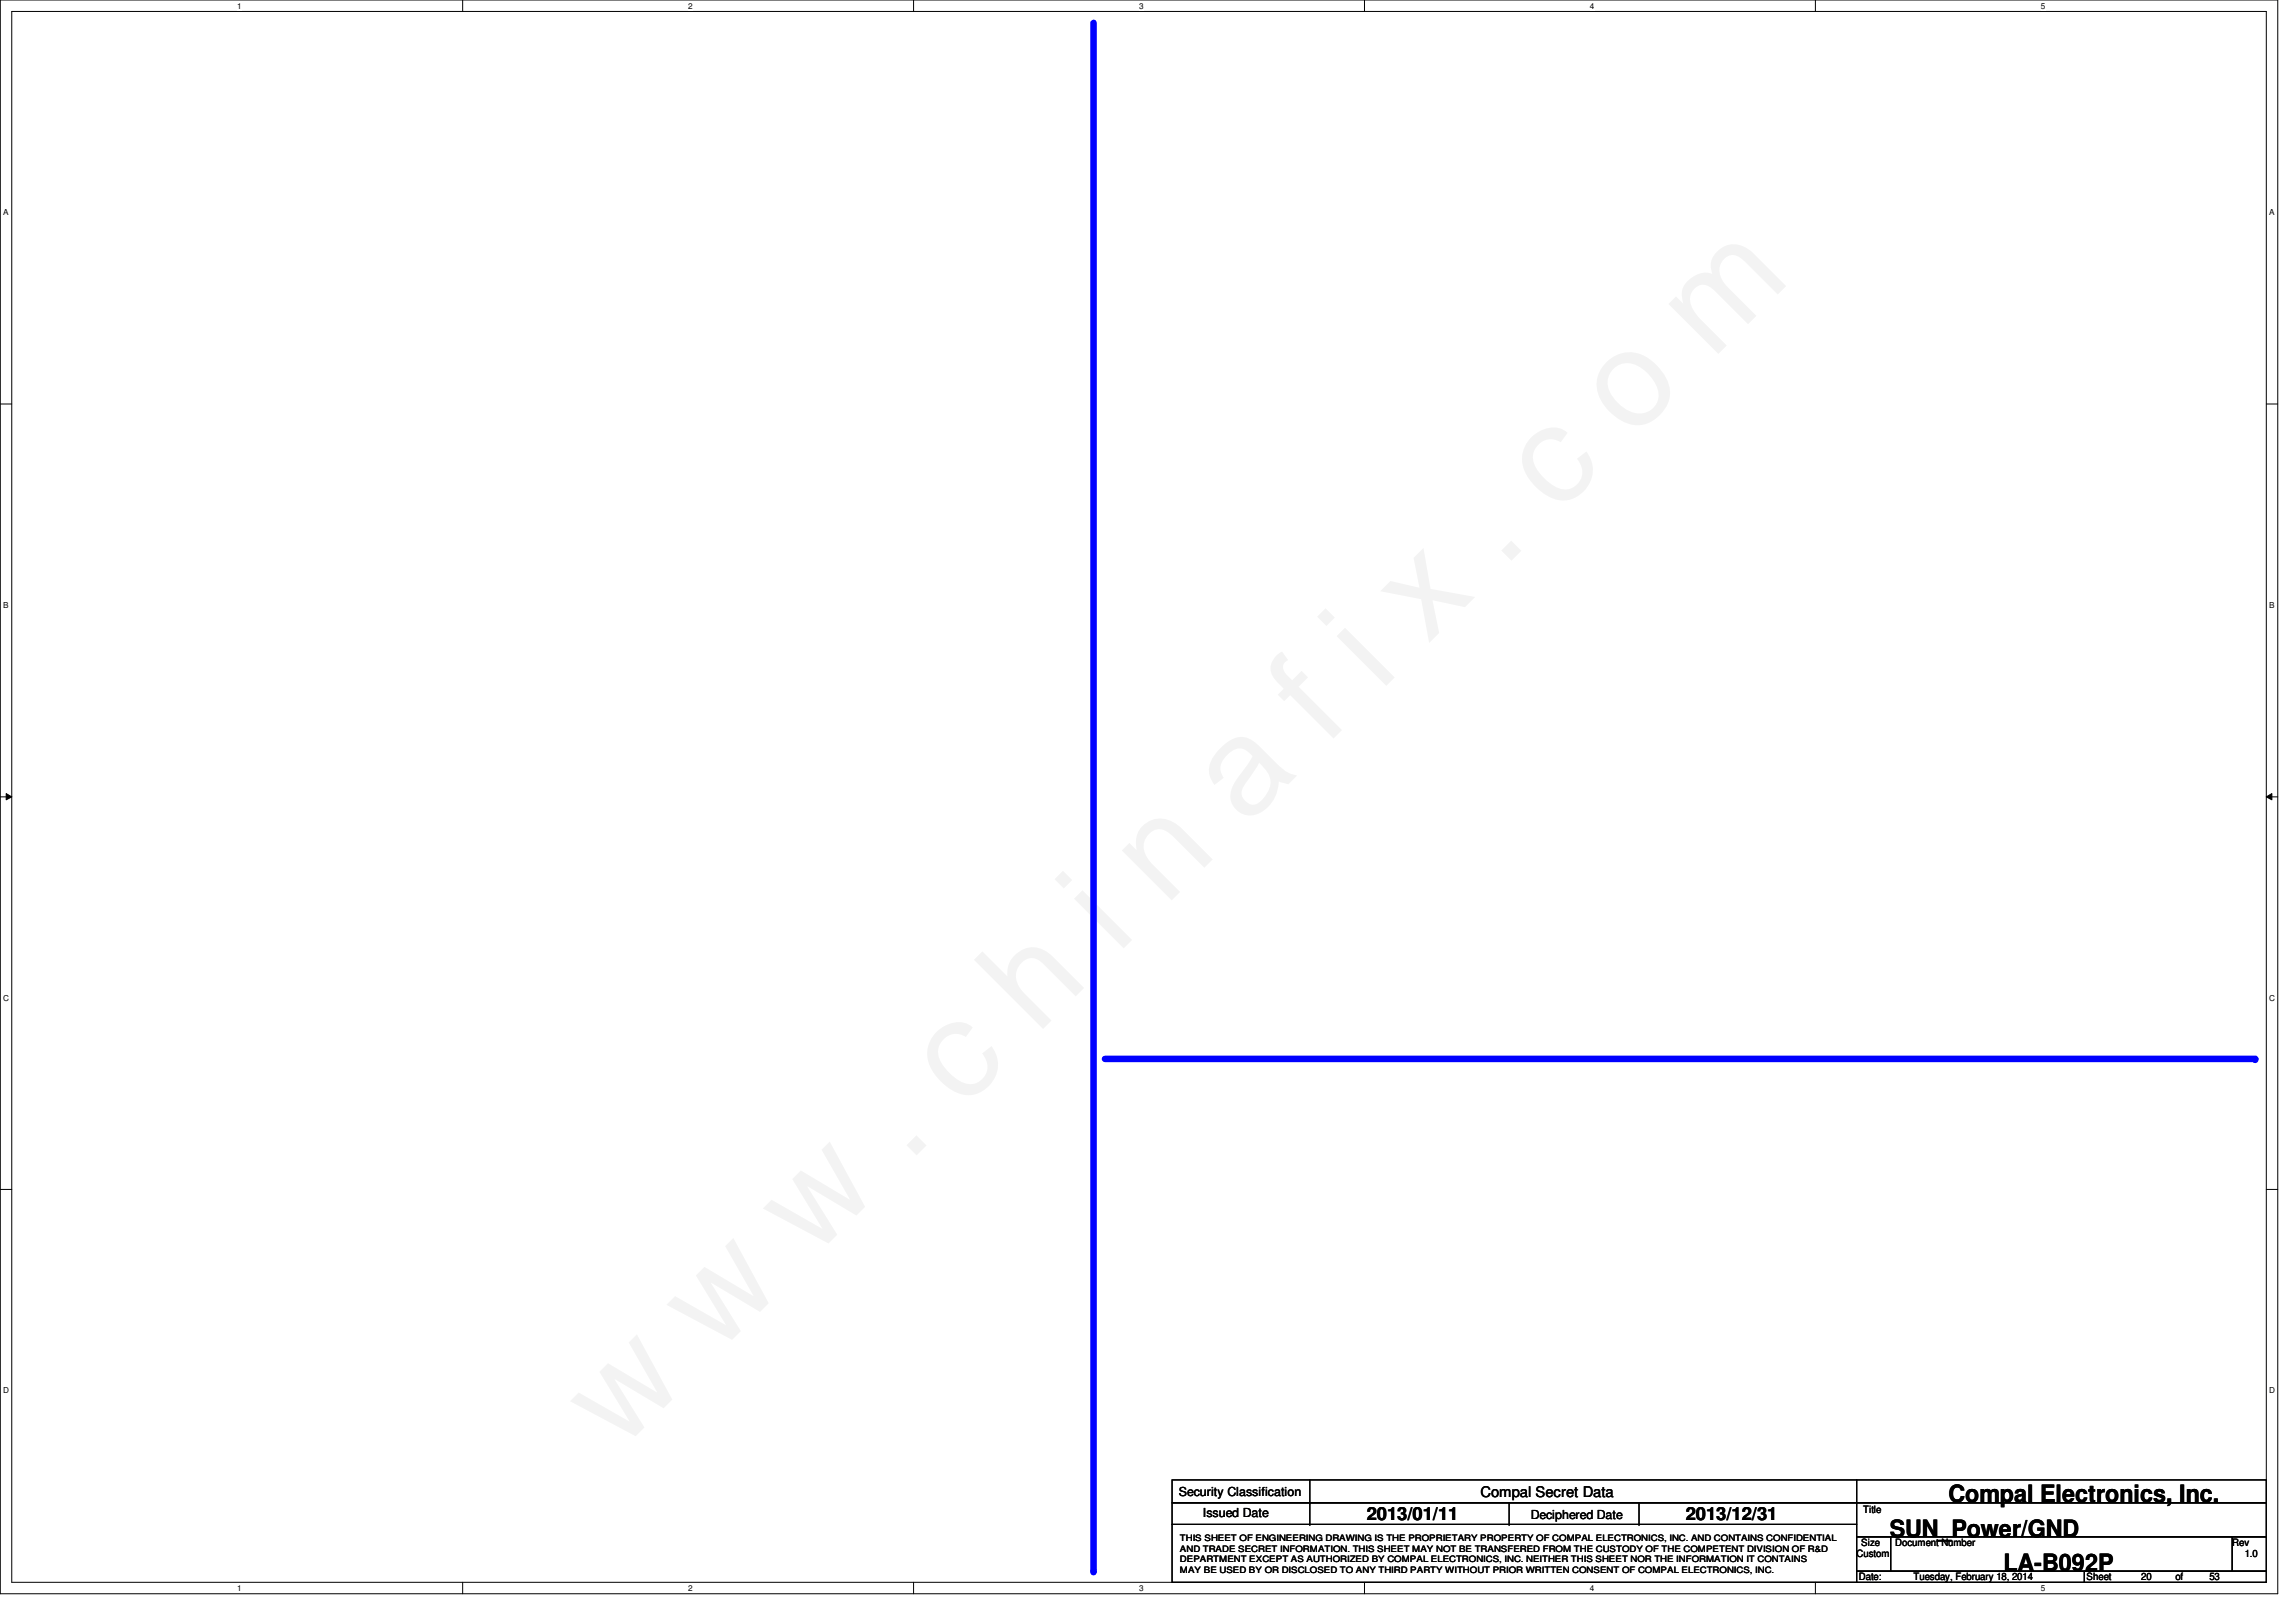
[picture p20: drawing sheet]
<svg xmlns="http://www.w3.org/2000/svg" width="297mm" height="210mm" viewBox="0 0 297 210" stroke-linecap="round" stroke-linejoin="round" font-family="sans-serif">
<defs><g id="words">
<g font-size="3.1">
<text x="252.1" y="194.4">Compal Electronics, Inc.</text>
<text x="244.5" y="198.8">SUN_Power/GND</text>
<text x="259.2" y="203.2">LA-B092P</text>
</g>
<g font-size="2.3">
<text x="176.8" y="196.6">2013/01/11</text>
<text x="218.1" y="196.6">2013/12/31</text>
</g>
<text font-size="1.9" x="191.6" y="193.7">Compal Secret Data</text>
<g font-size="1.6">
<text x="152.5" y="193.5">Security Classification</text>
<text x="155.6" y="196.3">Issued Date</text>
<text x="198" y="196.5">Deciphered Date</text>
</g>
<g font-size="1.3">
<text x="241" y="195.8">Title</text>
<text x="240.2" y="201.5">Custom</text>
<text x="240.8" y="200.1">Size</text>
<text x="245.2" y="200.1">Document Number</text>
<text x="288.8" y="200.1">Rev</text>
<text x="290.4" y="201.5">1.0</text>
<text x="240.5" y="204.5">Date:</text>
<text x="247.6" y="204.5">Tuesday, February 18, 2014</text>
<text x="270" y="204.5">Sheet</text>
<text x="277" y="204.5">20</text>
<text x="281.4" y="204.5">of</text>
<text x="285.8" y="204.5">53</text>
</g>
<g font-size="1.1">
<text x="30.7" y="1.1">1</text>
<text x="89" y="1.1">2</text>
<text x="147.4" y="1.1">3</text>
<text x="205.7" y="1.1">4</text>
<text x="264" y="1.1">5</text>
<text x=".4" y="27.9">A</text>
<text x="293.6" y="27.9">A</text>
<text x=".4" y="78.7">B</text>
<text x="293.6" y="78.7">B</text>
<text x=".4" y="129.5">C</text>
<text x="293.6" y="129.5">C</text>
<text x=".4" y="180.3">D</text>
<text x="293.6" y="180.3">D</text>
<text x="152.7" y="203.6">MAY BE USED BY OR DISCLOSED TO ANY THIRD PARTY WITHOUT PRIOR WRITTEN CONSENT OF COMPAL ELECTRONICS, INC.</text>
<text x="152.7" y="202.2">DEPARTMENT EXCEPT AS AUTHORIZED BY COMPAL ELECTRONICS, INC. NEITHER THIS SHEET NOR THE INFORMATION IT CONTAINS</text>
<text x="152.7" y="200.8">AND TRADE SECRET INFORMATION. THIS SHEET MAY NOT BE TRANSFERED FROM THE CUSTODY OF THE COMPETENT DIVISION OF R&amp;D</text>
<text x="152.7" y="199.4">THIS SHEET OF ENGINEERING DRAWING IS THE PROPRIETARY PROPERTY OF COMPAL ELECTRONICS, INC. AND CONTAINS CONFIDENTIAL</text>
<text x="30.7" y="205.9">1</text>
<text x="89" y="205.9">2</text>
<text x="147.4" y="205.9">3</text>
<text x="205.7" y="205.9">4</text>
<text x="264" y="205.9">5</text>
</g>
</g></defs>
<path d="M0 0h294.7v206.2h-294.7zM1.5 1.5h291.7v203.3h-291.7z" fill="none" stroke="#000" stroke-width=".13"/>
<g fill="#fff">
<path d="M30.7 .2h.6v1.2h-.6z"/>
<path d="M30.7 204.9h.6v1.2h-.6z"/>
</g>
<path d="M59.9 0v1.5M59.9 204.8v1.4" fill="none" stroke="#000" stroke-width=".13"/>
<g fill="#fff">
<path d="M89 .2h.6v1.2h-.6z"/>
<path d="M89 204.9h.6v1.2h-.6z"/>
</g>
<path d="M118.2 0v1.5M118.2 204.8v1.4" fill="none" stroke="#000" stroke-width=".13"/>
<g fill="#fff">
<path d="M147.4 .2h.6v1.2h-.6z"/>
<path d="M147.4 204.9h.6v1.2h-.6z"/>
</g>
<path d="M176.5 0v1.5M176.5 204.8v1.4" fill="none" stroke="#000" stroke-width=".13"/>
<g fill="#fff">
<path d="M205.7 .2h.6v1.2h-.6z"/>
<path d="M205.7 204.9h.6v1.2h-.6z"/>
</g>
<path d="M234.9 0v1.5M234.9 204.8v1.4" fill="none" stroke="#000" stroke-width=".13"/>
<g fill="#fff">
<path d="M264 .2h.6v1.2h-.6z"/>
<path d="M264 204.9h.6v1.2h-.6z"/>
<path d="M.4 26.9h.7v1.2h-.7z"/>
<path d="M293.6 26.9h.7v1.2h-.7z"/>
<path d="M.4 77.7h.7v1.2h-.7z"/>
<path d="M293.6 77.7h.7v1.2h-.7z"/>
</g>
<path d="M0 52.3h1.5M293.2 52.3h1.5" fill="none" stroke="#000" stroke-width=".13"/>
<g fill="#fff">
<path d="M.4 128.5h.8v1.2h-.8z"/>
<path d="M293.6 128.5h.7v1.2h-.7z"/>
</g>
<path d="M0 103.1h1.5M.8 102.7l.7 .4-.7 .4zM293.2 103.1l.7-.4v.8zM293.2 103.1h1.5" fill="none" stroke="#000" stroke-width=".13"/>
<path d="M.8 102.7l.7 .4-.7 .4zM293.2 103.1l.7-.4v.8z" fill="#000"/>
<g fill="#fff">
<path d="M.4 179.3h.8v1.2h-.8z"/>
<path d="M293.6 179.3h.7v1.2h-.7z"/>
</g>
<path d="M0 153.9h1.5M293.2 153.9h1.5" fill="none" stroke="#000" stroke-width=".13"/>
<path d="M141.5 3v200.3" fill="none" stroke="#00f" stroke-width=".85"/>
<circle cx="141.5" cy="203.3" r=".42" fill="#00f"/>
<path d="M143 137h148.8" fill="none" stroke="#00f" stroke-width=".85"/>
<circle cx="291.8" cy="137" r=".42" fill="#00f"/>
<g fill="none" stroke="#000" stroke-width=".13">
<path d="M151.6 191.5h88.6v3h-88.6zM151.6 194.5h88.6v2.8h-88.6zM151.6 197.3h88.6v7.5h-88.6zM169.5 194.5h.1M169.5 197.3h.1M169.5 191.5v5.8M195.2 197.3h.1M195.2 194.5v2.8M212 197.3h.1M212 194.5v2.8M240.2 191.5h53v3h-53zM240.2 194.5h53v4.4h-53z"/>
<path d="M240.2 198.9h4.4v4.4h-4.4zM244.6 198.9h44.2v4.4h-44.2zM288.8 198.9h4.4v4.4h-4.4zM240.2 203.3h29.5v1.5h-29.5zM269.7 203.3h23.5v1.5h-23.5z"/>
</g>
<use href="#words"/>
</svg>
